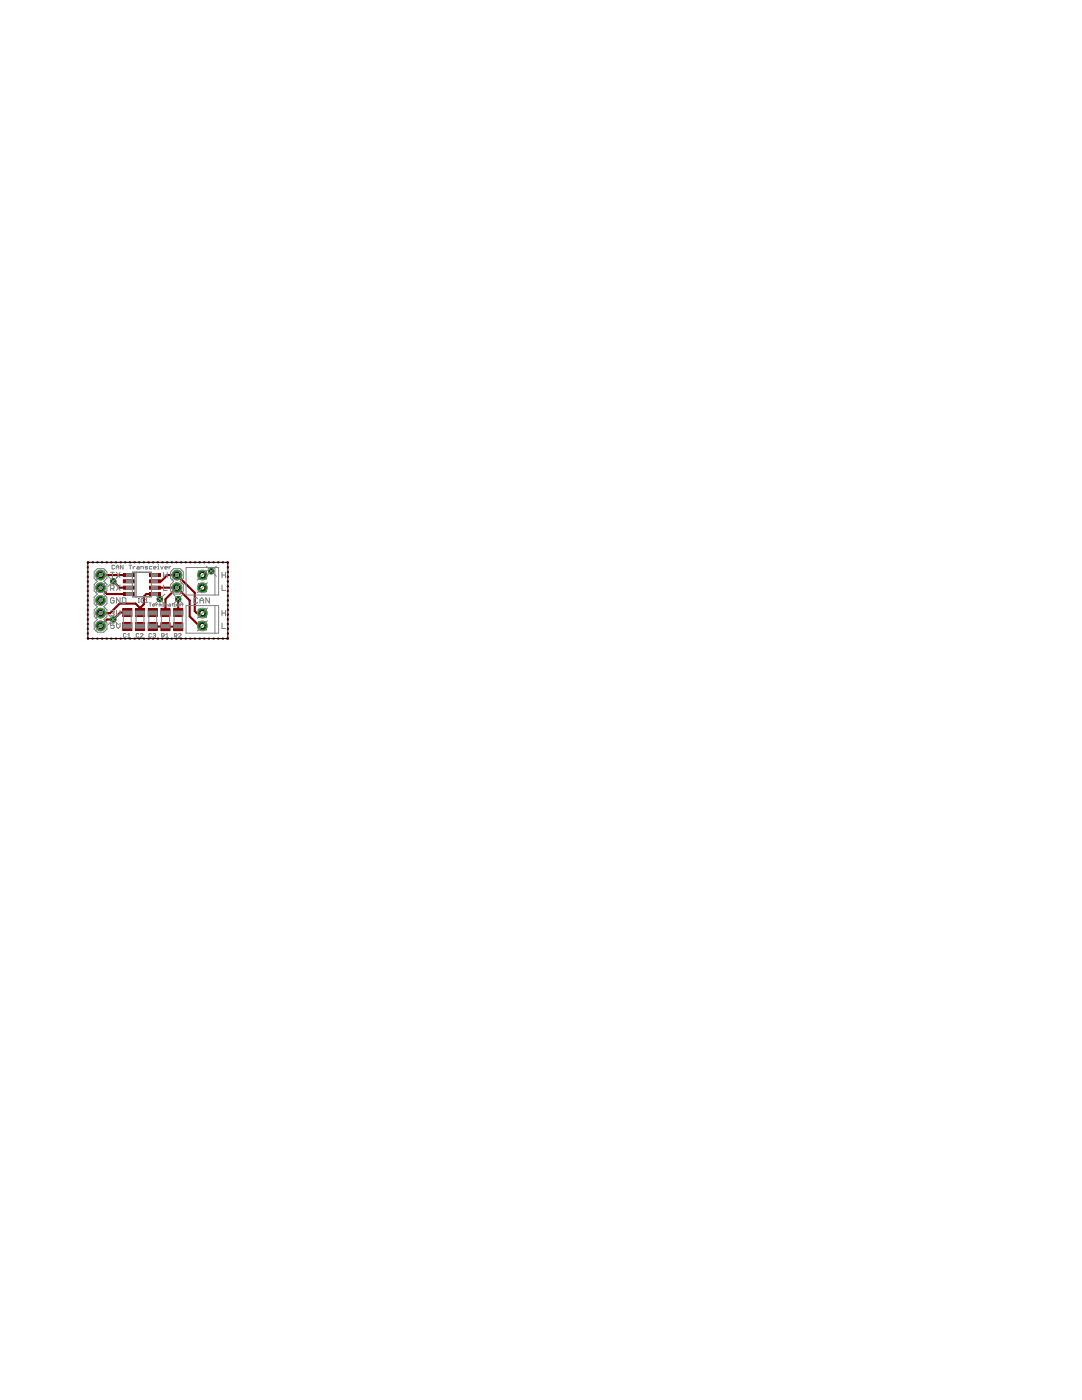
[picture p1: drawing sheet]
<svg xmlns="http://www.w3.org/2000/svg" width="216mm" height="279mm" viewBox="0 0 216 279" stroke-linecap="round" stroke-linejoin="round" font-family="sans-serif">
<g fill="#800000" stroke="#800000" stroke-width=".2">
<path d="M24.5 124.2h1.8v1.6h-1.8z"/>
<path d="M24.5 121.4h1.8v1.6h-1.8z"/>
<path d="M24.6 115.7h2.2v.6h-2.2z"/>
<path d="M29.8 115.7h2.2v.6h-2.2z"/>
<path d="M24.6 114.5h2.2v.6h-2.2z"/>
<path d="M24.6 117h2.2v.6h-2.2z"/>
<path d="M24.6 118.3h2.2v.6h-2.2z"/>
<path d="M29.8 114.5h2.2v.6h-2.2z"/>
<path d="M29.8 117h2.2v.6h-2.2z"/>
<path d="M29.8 118.3h2.2v.6h-2.2z"/>
<path d="M34.6 121.4h1.9v1.6h-1.9z"/>
<path d="M34.6 124.2h1.9v1.7h-1.9z"/>
<path d="M32.1 121.4h1.8v1.6h-1.8z"/>
<path d="M32.1 124.2h1.8v1.7h-1.8z"/>
<path d="M27 124.2h1.9v1.6h-1.9z"/>
<path d="M27 121.4h1.9v1.6h-1.9z"/>
<path d="M29.6 121.4h1.8v1.6h-1.8z"/>
<path d="M29.6 124.2h1.8v1.6h-1.8z"/>
</g>
<g fill="none" stroke="#800000" stroke-width=".42">
<path d="M17.5 113.2v.1M17.5 114.1v.1M17.5 115v.2M17.5 116v.1M17.5 116.9v.2M17.5 117.9v.1M17.5 118.8v.2M17.5 119.8v.1M17.6 112.2l-.1 .2M18.5 112.2h.1M19.4 112.2h.1M20.1 117.3l1.2 1.3h4.4"/>
<path d="M20.1 114.8h5.6M20.3 112.2h.1M21.2 112.2h.2M22.2 112.2h.1M22.6 116l1.3 1.3h1.8M23.1 112.2h.1M24 112.2h.1M24.9 112.2h.2M25.9 112.2h.1M26.8 112.2h.1M27.7 112.2h.1M28.7 112.2h.1"/>
<path d="M29.6 112.2h.1M30.5 112.2h.1M30.9 118.6h-1.7l-.5 .5v1.5l-.8 .7M30.9 117.3h4.4M30.9 116h1.2l1.3-1.2h1.9l3.6 3.5v3.7l.4 .4h1.1M31.4 112.2h.2M32.4 112.2h.1M33.3 112.2h.1M34.2 112.2h.1M35.1 112.2h.2M35.3 117.3l2.5 2.5v3.2l2 1.9h.6M35.3 117.3l-2.3 2.3v2.6"/>
<path d="M35.6 119.6v2.6M36.1 112.2h.1M37 112.2h.1M37.9 112.2h.1M38.9 112.2h.1M39.8 112.2h.1M40.7 112.2h.1M41.6 112.2h.1M42.6 112.2h.1M43.5 112.2h.1M44.4 112.2h.1M45.3 112.2l.2 .2"/>
<path d="M45.5 113.2v.1M45.5 114.1v.1M45.5 115v.2M45.5 116v.1M45.5 116.9v.2M45.5 117.9v.1M45.5 118.8v.2M45.5 119.8v.1M17.5 127.3l.1 .1M17.5 120.7v.1M17.5 121.6v.2M17.5 122.6v.1"/>
<path d="M17.5 123.5v.2M17.5 124.5v.1M17.5 125.4v.2M17.5 126.4v.1M18.5 127.4h.1M19.4 127.4h.1M20.3 127.4h.1M21.2 127.4h.2M22.2 127.4h.1M23.1 127.4h.1M24 127.4h.1M24.9 127.4h.2"/>
<path d="M25.4 122.2h-1.4l-1.4 1.4h-1.3l-1.2 1.3M25.9 127.4h.1M26.8 127.4h.1M27.7 127.4h.1M27.9 121.3l-.8-.8h-3.2l-1.9 1.9h-1.9M27.9 121.3v.9M28.7 127.4h.1M29.6 127.4h.1M30.5 125l5.1 .1M30.5 127.4h.1M31.4 127.4h.2M32.4 127.4h.1"/>
<path d="M33.3 127.4h.1M34.2 127.4h.1M35.1 127.4h.2M36.1 127.4h.1M37 127.4h.1M37.9 127.4h.1M38.9 127.4h.1M39.8 127.4h.1M40.7 127.4h.1M41.6 127.4h.1M42.6 127.4h.1M43.5 127.4h.1"/>
<path d="M44.4 127.4h.1M45.5 120.7v.1M45.5 121.6v.2M45.5 122.6v.1M45.5 123.5v.2M45.5 124.5v.1M45.5 125.4v.2M45.5 126.4v.1M45.5 127.3l-.2 .1"/>
</g>
<circle cx="20.1" cy="114.8" r=".93" fill="#008000" stroke="#008000" stroke-width=".2"/>
<circle cx="20.1" cy="114.8" r=".51" fill="#fff" stroke="#000" stroke-width=".2"/>
<circle cx="20.1" cy="117.3" r=".93" fill="#008000" stroke="#008000" stroke-width=".2"/>
<circle cx="20.1" cy="117.3" r=".51" fill="#fff" stroke="#000" stroke-width=".2"/>
<circle cx="20.1" cy="119.8" r=".93" fill="#008000" stroke="#008000" stroke-width=".2"/>
<circle cx="20.1" cy="119.8" r=".51" fill="#fff" stroke="#000" stroke-width=".2"/>
<circle cx="20.1" cy="122.4" r=".93" fill="#008000" stroke="#008000" stroke-width=".2"/>
<circle cx="20.1" cy="122.4" r=".51" fill="#fff" stroke="#000" stroke-width=".2"/>
<circle cx="20.1" cy="124.9" r=".93" fill="#008000" stroke="#008000" stroke-width=".2"/>
<circle cx="20.1" cy="124.9" r=".51" fill="#fff" stroke="#000" stroke-width=".2"/>
<circle cx="35.3" cy="117.3" r=".93" fill="#008000" stroke="#008000" stroke-width=".2"/>
<circle cx="35.3" cy="117.3" r=".51" fill="#fff" stroke="#000" stroke-width=".2"/>
<circle cx="35.3" cy="114.8" r=".93" fill="#008000" stroke="#008000" stroke-width=".2"/>
<circle cx="35.3" cy="114.8" r=".51" fill="#fff" stroke="#000" stroke-width=".2"/>
<path d="M39.6 121.6h1.6v1.6h-1.6z" fill="#008000" stroke="#008000" stroke-width=".2"/>
<circle cx="40.4" cy="122.4" r=".51" fill="#fff" stroke="#000" stroke-width=".2"/>
<path d="M39.6 124.1h1.6v1.6h-1.6z" fill="#008000" stroke="#008000" stroke-width=".2"/>
<circle cx="40.4" cy="124.9" r=".51" fill="#fff" stroke="#000" stroke-width=".2"/>
<path d="M39.6 114h1.6v1.6h-1.6z" fill="#008000" stroke="#008000" stroke-width=".2"/>
<circle cx="40.4" cy="114.8" r=".51" fill="#fff" stroke="#000" stroke-width=".2"/>
<path d="M39.6 116.5h1.6v1.6h-1.6z" fill="#008000" stroke="#008000" stroke-width=".2"/>
<circle cx="40.4" cy="117.3" r=".51" fill="#fff" stroke="#000" stroke-width=".2"/>
<circle cx="31.9" cy="119.6" r=".55" fill="#008000" stroke="#008000" stroke-width=".2"/>
<circle cx="31.9" cy="119.6" r=".3" fill="#fff" stroke="#000" stroke-width=".2"/>
<circle cx="42.2" cy="114" r=".55" fill="#008000" stroke="#008000" stroke-width=".2"/>
<circle cx="42.2" cy="114" r=".3" fill="#fff" stroke="#000" stroke-width=".2"/>
<circle cx="22.6" cy="116" r=".55" fill="#008000" stroke="#008000" stroke-width=".2"/>
<circle cx="22.6" cy="116" r=".3" fill="#fff" stroke="#000" stroke-width=".2"/>
<circle cx="22.6" cy="123.6" r=".55" fill="#008000" stroke="#008000" stroke-width=".2"/>
<circle cx="22.6" cy="123.6" r=".3" fill="#fff" stroke="#000" stroke-width=".2"/>
<circle cx="35.6" cy="119.6" r=".55" fill="#008000" stroke="#008000" stroke-width=".2"/>
<circle cx="35.6" cy="119.6" r=".3" fill="#fff" stroke="#000" stroke-width=".2"/>
<g fill="none" stroke="#808080" stroke-width=".21">
<path d="M18.8 114.1l.6-.6h1.3l.6 .6v1.3l-.6 .6 .6 .6v1.3l-.6 .7 .6 .6v1.3l-.6 .6 .6 .6v1.3l-.6 .6 .6 .7v1.2l-.6 .7h-1.3l-.6-.7v-1.2l.6-.7-.6-.6v-1.3l.6-.6-.6-.6v-1.3l.6-.6-.6-.7v-1.3l.6-.6-.6-.6zM22.1 114.2h.7M22.1 117.5h.5l.2-.2v-.4l-.2-.1h-.5v1M22.4 114.2v1.1M22.4 117.5l.4 .3M22.8 119.5l-.2-.2h-.4l-.1 .2v.7l.1 .2h.4l.2-.2v-.4h-.4M23.2 114.2l.8 1.1M23.2 116.8l.8 1M24 114.2l-.8 1.1M24 116.8l-.8 1M24 119.3v1.1l-.8-1.1v1.1M24.4 119.3h.5l.2 .2v.7l-.2 .2h-.5z"/>
<path d="M26.4 114.3h3.8v4.8h-3.8zM26.4 119.1h3.8M26.4 114.2h3.8M26.9 114.3v4.8M27.2 114.2v4.9M32.6 114.2v1.1M32.6 116.8v1h.8M32.6 114.8h.8M33.4 114.2v1.1M34.7 113.5h1.2l.7 .6v1.3l-.7 .6 .7 .6v1.3l-.7 .7h-1.2l-.7-.7v-1.3l.7-.6-.7-.6v-1.3zM39.4 119.5l-.1-.2h-.4l-.2 .2v.7l.2 .2h.4l.1-.2M39.9 119.8h.7"/>
<path d="M41.8 119.3v1.1l-.7-1.1v1.1M44.3 114.8h.7M44.3 116.8v1h.7M44.3 114.2v1.1M45 114.2v1.1M22.1 122l.1-.2h.4l.2 .2-.2 .4M22.4 122.4h.2M22.6 122.4l.2 .2-.2 .3h-.4l-.1-.2M22.8 124.4h-.7v.5l.5-.2 .2 .2v.4l-.2 .1h-.4l-.1-.1M23.2 121.8v.8l.4 .3 .4-.3v-.8M23.2 124.4v.7l.4 .3 .4-.3v-.7M39.9 120.4v-.7l.4-.4 .3 .4v.7"/>
<path d="M44.3 122.4h.7M44.3 124.4v1h.7M44.3 121.8v1.1M45 121.8v1.1"/>
</g>
<g fill="none" stroke="#808080" stroke-width=".2">
<path d="M21.1 113.7l-2.1 2.1M21.1 116.3l-2.1 2M21.1 118.8l-2.1 2M21.6 115l2 2M22.9 112.9l-.2-.1-.3 .1v.5l.1 .2 .4-.2M23.2 113.6v-.5l.3-.3 .2 .3v.5M23.2 113.2h.5M23.6 115l-2 2M24.6 112.8v.8l-.6-.8v.8M25.7 112.8h.5M26 112.8v.8M26.6 113.1v.5"/>
<path d="M26.9 113.1l-.3 .2M27.4 113.1l.4 .1v.4h-.4l-.1-.2 .1-.1h.4M27.6 119.4h.2M27.7 119.4v.8M28.1 113.6v-.5h.4l.1 .5M28.7 119.6l-.2-.2-.3 .2 .1 .6 .4-.1M29 119.7l.3-.3v.8M29.5 113.1l-.5 .1 .5 .2-.5 .2M30.3 113.1l-.5 .1 .1 .4h.4M30.6 113.3h.6l-.2-.2-.4 .1v.2l.4 .2M30.9 118.6l2 2M31.5 113.6h.2"/>
<path d="M31.5 113.1h.1v.5M31.6 112.7v.1M32 113.1l.3 .5 .3-.5M32.9 113.3h.5l-.1-.2-.4 .1v.2l.4 .2M32.9 118.6l-2 2M33.7 113.1v.5M34.1 113.1l-.4 .2M34.5 118.6l2.1 2M36.3 116.3l-2 2M36.3 113.7l-2 2.1M36.6 118.6l-2.1 2M37.1 113.3h6.5v5.4h-6.5z"/>
<path d="M41.1 113l2.1 2M41.4 113.7l-2 2.1M41.4 116.3l-2 2M42.9 113.3v5.4M43.2 113l-2.1 2M21.1 121.3l-2.1 2.1M21.1 123.9l-2.1 2M21.6 122.6l2 2.1M23.6 122.6l-2 2.1M24.6 122.7v1.9M25.1 126.6l-.1-.2-.4 .2 .2 .6 .3-.1M25.5 127.2h.5"/>
<path d="M25.5 126.7l.2-.3v.8M26.2 122.7v1.9M27.2 122.7v1.9M27.6 120.2h.2M27.7 126.6l-.1-.2-.4 .2 .1 .6 .4-.1M28 126.6l.1-.2 .4 .2-.5 .6h.5M28.7 122.7v1.9M29 120.2h.5M29.7 122.7v1.9M29.8 120.3h.4M30 120.3v.7M30.2 126.6l-.1-.2-.4 .2 .1 .6 .4-.1"/>
<path d="M30.5 120.8h.4l-.1-.3-.3 .1 .1 .4h.2M30.5 126.6l.4-.2 .2 .2-.2 .2M30.8 126.8h.1M30.9 126.8l.2 .1-.2 .3-.4-.1M31.2 120.5v.5M31.3 122.7v1.9M31.5 120.5l-.3 .3M32 120.6l-.3-.1v.5M32 120.6v.4M32 120.6l.1-.1 .1 .1v.4M32.2 122.7v1.9M32.3 126.9l.5-.1-.2-.4h-.3v.8"/>
<path d="M32.4 121h.3M32.4 120.5h.2v.5M32.5 126.9l.3 .3M32.6 120.2v.1M32.9 121v-.5h.3l.1 .5M33.1 126.7l.2-.3v.8M33.1 127.2h.5M33.7 120.5l.3 .1v.4h-.3l-.1-.1 .1-.1h.3M33.8 122.7v1.9M34.3 120.5h.2M34.4 120.4l.1 .6M34.7 122.7v1.9"/>
<path d="M34.8 121h.2M34.8 120.5h.1v.5M34.8 126.9l.5-.1-.1-.4h-.4v.8M34.9 120.2v.1M35.1 126.9l.2 .3M35.2 120.6l.4-.1 .1 .4-.4 .1zM35.6 126.6l.2-.2 .3 .2-.5 .6h.5M36 121v-.5h.3l.1 .5M36.4 122.7v1.9M37.1 120.9h6.5v5.5h-6.5zM41.4 121.3l-2 2.1M41.4 123.9l-2 2"/>
<path d="M42.9 120.9v5.5"/>
<circle cx="20.1" cy="114.8" r=".99"/>
<circle cx="20.1" cy="117.3" r=".99"/>
<circle cx="20.1" cy="119.8" r=".99"/>
<circle cx="35.3" cy="117.3" r=".99"/>
<circle cx="35.3" cy="114.8" r=".99"/>
<circle cx="40.4" cy="114.8" r=".99"/>
<circle cx="40.4" cy="117.3" r=".99"/>
<circle cx="20.1" cy="122.4" r=".99"/>
<circle cx="20.1" cy="124.9" r=".99"/>
<circle cx="40.4" cy="122.4" r=".99"/>
<circle cx="40.4" cy="124.9" r=".99"/>
</g>
<g fill="#808080" stroke="#808080" stroke-width=".2">
<path d="M24.6 124.6h1.6v.7h-1.6z"/>
<path d="M24.6 121.9h1.6v.8h-1.6z"/>
<path d="M25.2 114.5h1.1v.5h-1.1z"/>
<path d="M25.2 115.8h1.1v.5h-1.1z"/>
<path d="M25.2 117h1.1v.5h-1.1z"/>
<path d="M25.2 118.3h1.1v.5h-1.1z"/>
<path d="M30.3 118.3h1.1v.5h-1.1z"/>
<path d="M30.3 117h1.1v.5h-1.1z"/>
<path d="M30.3 115.8h1.1v.5h-1.1z"/>
<path d="M30.3 114.5h1.1v.5h-1.1z"/>
<path d="M34.7 124.6h1.7v.7h-1.7z"/>
<path d="M34.7 122h1.7v.7h-1.7z"/>
<path d="M32.2 124.6h1.7v.7h-1.7z"/>
<path d="M32.2 122h1.7v.7h-1.7z"/>
<path d="M27.1 124.6h1.7v.7h-1.7z"/>
<path d="M27.1 121.9h1.7v.8h-1.7z"/>
<path d="M19.8 124.7h.5v.5h-.5z"/>
<path d="M19.8 122.1h.5v.5h-.5z"/>
<path d="M19.8 119.6h.5v.5h-.5z"/>
<path d="M19.8 117h.5v.5h-.5z"/>
<path d="M19.8 114.5h.5v.5h-.5z"/>
<path d="M35.1 114.5h.5v.5h-.5z"/>
<path d="M35.1 117h.5v.5h-.5z"/>
<path d="M29.6 121.9h1.7v.8h-1.7z"/>
<path d="M29.6 124.6h1.7v.7h-1.7z"/>
</g>
<path d="M17.5 112.2h28v15.2h-28z" fill="none" stroke="#000" stroke-width=".2"/>
</svg>
